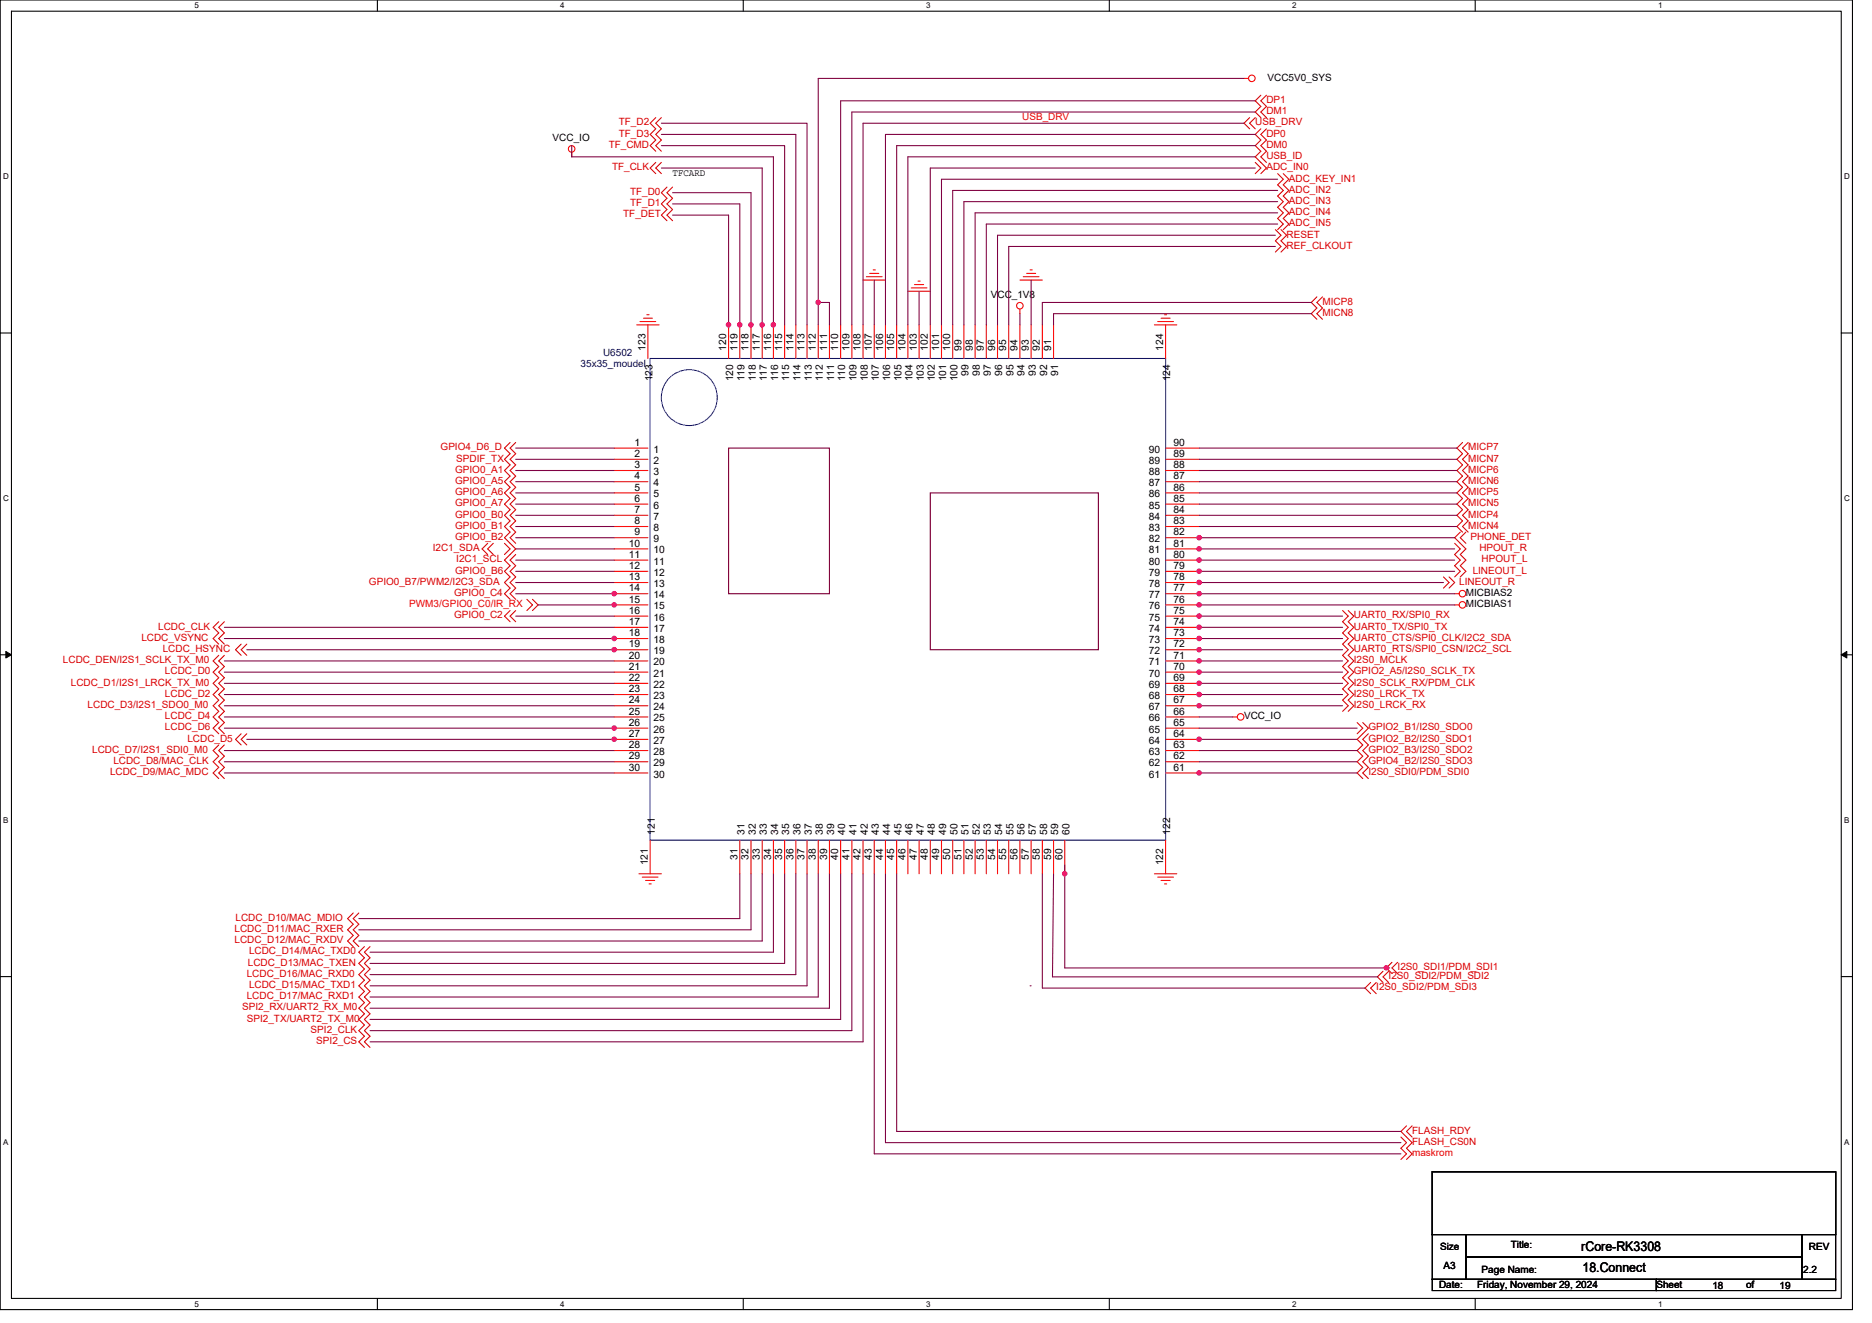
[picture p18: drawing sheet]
<svg xmlns="http://www.w3.org/2000/svg" width="297mm" height="210mm" viewBox="0 0 297 210" stroke-linecap="round" stroke-linejoin="round" font-family="sans-serif">
<defs><g id="words">
<g font-size="2.1">
<text x="250.9" y="198.5">rCore-RK3308</text>
<text x="251.1" y="201.9">18.Connect</text>
</g>
<g font-size="1.6" fill="#d50000">
<text x="201" y="16.4">DP1</text>
<text x="96.6" y="23.5">TF_CMD</text>
<text x="98.2" y="19.9">TF_D2</text>
<text x="98.2" y="21.7">TF_D3</text>
<text x="199.2" y="19.9">USB_DRV</text>
<text x="201" y="18.1">DM1</text>
<text x="201" y="23.5">DM0</text>
<text x="201" y="21.7">DP0</text>
<text x="97.1" y="27">TF_CLK</text>
<text x="201" y="25.3">USB_ID</text>
<text x="201" y="27">ADC_IN0</text>
<text x="204.5" y="28.8">ADC_KEY_IN1</text>
<text x="98.9" y="34.5">TF_DET</text>
<text x="100" y="30.9">TF_D0</text>
<text x="100" y="32.7">TF_D1</text>
<text x="204.5" y="30.6">ADC_IN2</text>
<text x="204.5" y="32.4">ADC_IN3</text>
<text x="204.5" y="34.1">ADC_IN4</text>
<text x="204.5" y="35.9">ADC_IN5</text>
<text x="204.1" y="37.7">RESET</text>
<text x="204.1" y="39.5">REF_CLKOUT</text>
<text x="209.8" y="50.1">MICN8</text>
<text x="209.8" y="48.4">MICP8</text>
<text x="69.9" y="71.5">GPIO4_D6_D</text>
<text x="233" y="71.5">MICP7</text>
<text x="72.2" y="75">GPIO0_A1</text>
<text x="72.2" y="76.8">GPIO0_A5</text>
<text x="72.4" y="73.3">SPDIF_TX</text>
<text x="233" y="76.8">MICN6</text>
<text x="233" y="75">MICP6</text>
<text x="233" y="73.3">MICN7</text>
<text x="72.2" y="78.6">GPIO0_A6</text>
<text x="72.2" y="80.4">GPIO0_A7</text>
<text x="72.2" y="82.1">GPIO0_B0</text>
<text x="72.2" y="83.9">GPIO0_B1</text>
<text x="233" y="80.4">MICN5</text>
<text x="233" y="78.6">MICP5</text>
<text x="233" y="83.9">MICN4</text>
<text x="233" y="82.1">MICP4</text>
<text x="68.7" y="87.5">I2C1_SDA</text>
<text x="72.2" y="85.7">GPIO0_B2</text>
<text x="72.4" y="89.3">I2C1_SCL</text>
<text x="233.3" y="85.7">PHONE_DET</text>
<text x="234.7" y="87.5">HPOUT_R</text>
<text x="235.1" y="89.3">HPOUT_L</text>
<text x="58.5" y="92.8">GPIO0_B7/PWM2/I2C3_SDA</text>
<text x="72" y="94.6">GPIO0_C4</text>
<text x="72.2" y="91">GPIO0_B6</text>
<text x="231.5" y="92.8">LINEOUT_R</text>
<text x="233.7" y="91">LINEOUT_L</text>
<text x="22.4" y="101.7">LCDC_VSYNC</text>
<text x="25.1" y="99.9">LCDC_CLK</text>
<text x="72" y="98.1">GPIO0_C2</text>
<text x="214.8" y="99.9">UART0_TX/SPI0_TX</text>
<text x="214.8" y="101.7">UART0_CTS/SPI0_CLK/I2C2_SDA</text>
<text x="214.8" y="98.1">UART0_RX/SPI0_RX</text>
<text x="10" y="105.3">LCDC_DEN/I2S1_SCLK_TX_M0</text>
<text x="25.8" y="103.5">LCDC_HSYNC</text>
<text x="26.2" y="107">LCDC_D0</text>
<text x="214.8" y="105.3">I2S0_MCLK</text>
<text x="214.8" y="107">GPIO2_A5/I2S0_SCLK_TX</text>
<text x="214.8" y="103.5">UART0_RTS/SPI0_CSN/I2C2_SCL</text>
<text x="11.2" y="108.8">LCDC_D1/I2S1_LRCK_TX_M0</text>
<text x="13.9" y="112.4">LCDC_D3/I2S1_SDO0_M0</text>
<text x="26.2" y="110.6">LCDC_D2</text>
<text x="214.8" y="110.6">I2S0_LRCK_TX</text>
<text x="214.8" y="112.4">I2S0_LRCK_RX</text>
<text x="214.8" y="108.8">I2S0_SCLK_RX/PDM_CLK</text>
<text x="14.6" y="119.5">LCDC_D7/I2S1_SDI0_M0</text>
<text x="26.2" y="115.9">LCDC_D6</text>
<text x="26.2" y="114.2">LCDC_D4</text>
<text x="29.7" y="117.7">LCDC_D5</text>
<text x="217.1" y="117.7">GPIO2_B2/I2S0_SDO1</text>
<text x="217.1" y="119.5">GPIO2_B3/I2S0_SDO2</text>
<text x="217.1" y="115.9">GPIO2_B1/I2S0_SDO0</text>
<text x="17.5" y="123">LCDC_D9/MAC_MDC</text>
<text x="18" y="121.3">LCDC_D8/MAC_CLK</text>
<text x="217.1" y="121.3">GPIO4_B2/I2S0_SDO3</text>
<text x="217.1" y="123">I2S0_SDI0/PDM_SDI0</text>
<text x="37.2" y="149.7">LCDC_D12/MAC_RXDV</text>
<text x="37.2" y="147.9">LCDC_D11/MAC_RXER</text>
<text x="37.4" y="146.2">LCDC_D10/MAC_MDIO</text>
<text x="39.2" y="155">LCDC_D16/MAC_RXD0</text>
<text x="39.3" y="153.3">LCDC_D13/MAC_TXEN</text>
<text x="39.5" y="151.5">LCDC_D14/MAC_TXD0</text>
<text x="220.3" y="155.4">I2S0_SDI2/PDM_SDI2</text>
<text x="221.8" y="154">I2S0_SDI1/PDM_SDI1</text>
<text x="38.4" y="160.4">SPI2_RX/UART2_RX_M0</text>
<text x="39.2" y="158.6">LCDC_D17/MAC_RXD1</text>
<text x="39.5" y="156.8">LCDC_D15/MAC_TXD1</text>
<text x="218.4" y="157.2">I2S0_SDI2/PDM_SDI3</text>
<text x="39.2" y="162.2">SPI2_TX/UART2_TX_M0</text>
<text x="49.3" y="163.9">SPI2_CLK</text>
<text x="50.2" y="165.7">SPI2_CS</text>
<text x="224.1" y="179.9">FLASH_RDY</text>
<text x="224.1" y="181.7">FLASH_CS0N</text>
</g>
<g font-size="1.6">
<text x="201.1" y="12.8">VCC5V0_SYS</text>
<text x="87.7" y="22.4">VCC_IO</text>
<text x="106.7" y="27.9">TFCARD</text>
<text x="157.2" y="47.3">VCC_1V8</text>
<text x="102.4" y="55.6" transform="rotate(-90 102.4 55.6)">123</text>
<text x="115.2" y="55.6" transform="rotate(-90 115.2 55.6)">120</text>
<text x="117" y="55.6" transform="rotate(-90 117 55.6)">119</text>
<text x="118.8" y="55.6" transform="rotate(-90 118.8 55.6)">118</text>
<text x="120.6" y="55.6" transform="rotate(-90 120.6 55.6)">117</text>
<text x="122.3" y="55.6" transform="rotate(-90 122.3 55.6)">116</text>
<text x="124.1" y="55.6" transform="rotate(-90 124.1 55.6)">115</text>
<text x="125.9" y="55.6" transform="rotate(-90 125.9 55.6)">114</text>
<text x="127.7" y="55.6" transform="rotate(-90 127.7 55.6)">113</text>
<text x="129.5" y="55.6" transform="rotate(-90 129.5 55.6)">112</text>
<text x="131.2" y="55.6" transform="rotate(-90 131.2 55.6)">111</text>
<text x="133" y="55.6" transform="rotate(-90 133 55.6)">110</text>
<text x="134.8" y="55.6" transform="rotate(-90 134.8 55.6)">109</text>
<text x="136.6" y="55.6" transform="rotate(-90 136.6 55.6)">108</text>
<text x="138.3" y="55.6" transform="rotate(-90 138.3 55.6)">107</text>
<text x="140.1" y="55.6" transform="rotate(-90 140.1 55.6)">106</text>
<text x="141.9" y="55.6" transform="rotate(-90 141.9 55.6)">105</text>
<text x="143.7" y="55.6" transform="rotate(-90 143.7 55.6)">104</text>
<text x="145.5" y="55.6" transform="rotate(-90 145.5 55.6)">103</text>
<text x="147.2" y="55.6" transform="rotate(-90 147.2 55.6)">102</text>
<text x="149" y="55.6" transform="rotate(-90 149 55.6)">101</text>
<text x="150.8" y="55.6" transform="rotate(-90 150.8 55.6)">100</text>
<text x="152.6" y="55.6" transform="rotate(-90 152.6 55.6)">99</text>
<text x="153.7" y="59.6" transform="rotate(-90 153.7 59.6)">99</text>
<text x="154.3" y="55.6" transform="rotate(-90 154.3 55.6)">98</text>
<text x="155.5" y="59.6" transform="rotate(-90 155.5 59.6)">98</text>
<text x="156.1" y="55.6" transform="rotate(-90 156.1 55.6)">97</text>
<text x="157.2" y="59.6" transform="rotate(-90 157.2 59.6)">97</text>
<text x="157.9" y="55.6" transform="rotate(-90 157.9 55.6)">96</text>
<text x="159" y="59.6" transform="rotate(-90 159 59.6)">96</text>
<text x="159.7" y="55.6" transform="rotate(-90 159.7 55.6)">95</text>
<text x="160.8" y="59.6" transform="rotate(-90 160.8 59.6)">95</text>
<text x="161.5" y="55.6" transform="rotate(-90 161.5 55.6)">94</text>
<text x="162.6" y="59.6" transform="rotate(-90 162.6 59.6)">94</text>
<text x="163.2" y="55.6" transform="rotate(-90 163.2 55.6)">93</text>
<text x="164.4" y="59.6" transform="rotate(-90 164.4 59.6)">93</text>
<text x="165" y="55.6" transform="rotate(-90 165 55.6)">92</text>
<text x="166.1" y="59.6" transform="rotate(-90 166.1 59.6)">92</text>
<text x="166.8" y="55.6" transform="rotate(-90 166.8 55.6)">91</text>
<text x="167.9" y="59.6" transform="rotate(-90 167.9 59.6)">91</text>
<text x="184.6" y="55.6" transform="rotate(-90 184.6 55.6)">124</text>
<text x="103.5" y="60.5" transform="rotate(-90 103.5 60.5)">123</text>
<text x="116.3" y="60.5" transform="rotate(-90 116.3 60.5)">120</text>
<text x="118.1" y="60.5" transform="rotate(-90 118.1 60.5)">119</text>
<text x="119.9" y="60.5" transform="rotate(-90 119.9 60.5)">118</text>
<text x="121.7" y="60.5" transform="rotate(-90 121.7 60.5)">117</text>
<text x="123.5" y="60.5" transform="rotate(-90 123.5 60.5)">116</text>
<text x="125.2" y="60.5" transform="rotate(-90 125.2 60.5)">115</text>
<text x="127" y="60.5" transform="rotate(-90 127 60.5)">114</text>
<text x="128.8" y="60.5" transform="rotate(-90 128.8 60.5)">113</text>
<text x="130.6" y="60.5" transform="rotate(-90 130.6 60.5)">112</text>
<text x="132.4" y="60.5" transform="rotate(-90 132.4 60.5)">111</text>
<text x="134.1" y="60.5" transform="rotate(-90 134.1 60.5)">110</text>
<text x="135.9" y="60.5" transform="rotate(-90 135.9 60.5)">109</text>
<text x="137.7" y="60.5" transform="rotate(-90 137.7 60.5)">108</text>
<text x="139.5" y="60.5" transform="rotate(-90 139.5 60.5)">107</text>
<text x="141.2" y="60.5" transform="rotate(-90 141.2 60.5)">106</text>
<text x="143" y="60.5" transform="rotate(-90 143 60.5)">105</text>
<text x="144.8" y="60.5" transform="rotate(-90 144.8 60.5)">104</text>
<text x="146.6" y="60.5" transform="rotate(-90 146.6 60.5)">103</text>
<text x="148.4" y="60.5" transform="rotate(-90 148.4 60.5)">102</text>
<text x="150.1" y="60.5" transform="rotate(-90 150.1 60.5)">101</text>
<text x="151.9" y="60.5" transform="rotate(-90 151.9 60.5)">100</text>
<text x="185.7" y="60.5" transform="rotate(-90 185.7 60.5)">124</text>
<text x="100.7" y="70.7">1</text>
<text x="103.7" y="71.8">1</text>
<text x="182.3" y="71.8">90</text>
<text x="186.2" y="70.7">90</text>
<text x="100.7" y="72.5">2</text>
<text x="100.7" y="74.3">3</text>
<text x="100.7" y="76.1">4</text>
<text x="100.7" y="77.9">5</text>
<text x="103.7" y="73.6">2</text>
<text x="103.7" y="75.4">3</text>
<text x="103.7" y="77.2">4</text>
<text x="182.3" y="77.2">87</text>
<text x="182.3" y="75.4">88</text>
<text x="182.3" y="73.6">89</text>
<text x="186.2" y="77.9">86</text>
<text x="186.2" y="76.1">87</text>
<text x="186.2" y="74.3">88</text>
<text x="186.2" y="72.5">89</text>
<text x="100.7" y="79.6">6</text>
<text x="100.7" y="81.4">7</text>
<text x="100.7" y="83.2">8</text>
<text x="103.7" y="79">5</text>
<text x="103.7" y="80.7">6</text>
<text x="103.7" y="82.5">7</text>
<text x="182.3" y="82.5">84</text>
<text x="182.3" y="80.7">85</text>
<text x="182.3" y="79">86</text>
<text x="186.2" y="83.2">83</text>
<text x="186.2" y="81.4">84</text>
<text x="186.2" y="79.6">85</text>
<text x="99.8" y="86.7">10</text>
<text x="99.8" y="88.5">11</text>
<text x="100.7" y="85">9</text>
<text x="103.7" y="84.3">8</text>
<text x="103.7" y="86.1">9</text>
<text x="103.7" y="87.8">10</text>
<text x="103.7" y="89.6">11</text>
<text x="182.3" y="89.6">80</text>
<text x="182.3" y="87.8">81</text>
<text x="182.3" y="86.1">82</text>
<text x="182.3" y="84.3">83</text>
<text x="186.2" y="88.5">80</text>
<text x="186.2" y="86.7">81</text>
<text x="186.2" y="85">82</text>
<text x="99.8" y="90.3">12</text>
<text x="99.8" y="92.1">13</text>
<text x="99.8" y="93.9">14</text>
<text x="99.8" y="95.6">15</text>
<text x="103.7" y="91.4">12</text>
<text x="103.7" y="93.2">13</text>
<text x="103.7" y="95">14</text>
<text x="182.3" y="95">77</text>
<text x="182.3" y="93.2">78</text>
<text x="182.3" y="91.4">79</text>
<text x="186.2" y="95.6">76</text>
<text x="186.2" y="93.9">77</text>
<text x="186.2" y="92.1">78</text>
<text x="186.2" y="90.3">79</text>
<text x="232.6" y="94.6">MICBIAS2</text>
<text x="99.8" y="97.4">16</text>
<text x="99.8" y="99.2">17</text>
<text x="99.8" y="101">18</text>
<text x="103.7" y="96.7">15</text>
<text x="103.7" y="98.5">16</text>
<text x="103.7" y="100.3">17</text>
<text x="182.3" y="100.3">74</text>
<text x="182.3" y="98.5">75</text>
<text x="182.3" y="96.7">76</text>
<text x="186.2" y="101">73</text>
<text x="186.2" y="99.2">74</text>
<text x="186.2" y="97.4">75</text>
<text x="232.6" y="96.4">MICBIAS1</text>
<text x="99.8" y="102.7">19</text>
<text x="99.8" y="104.5">20</text>
<text x="99.8" y="106.3">21</text>
<text x="103.7" y="102.1">18</text>
<text x="103.7" y="103.8">19</text>
<text x="103.7" y="105.6">20</text>
<text x="103.7" y="107.4">21</text>
<text x="182.3" y="107.4">70</text>
<text x="182.3" y="105.6">71</text>
<text x="182.3" y="103.8">72</text>
<text x="182.3" y="102.1">73</text>
<text x="186.2" y="106.3">70</text>
<text x="186.2" y="104.5">71</text>
<text x="186.2" y="102.7">72</text>
<text x="99.8" y="108.1">22</text>
<text x="99.8" y="109.9">23</text>
<text x="99.8" y="111.6">24</text>
<text x="99.8" y="113.4">25</text>
<text x="103.7" y="109.2">22</text>
<text x="103.7" y="111">23</text>
<text x="103.7" y="112.7">24</text>
<text x="182.3" y="112.7">67</text>
<text x="182.3" y="111">68</text>
<text x="182.3" y="109.2">69</text>
<text x="186.2" y="113.4">66</text>
<text x="186.2" y="111.6">67</text>
<text x="186.2" y="109.9">68</text>
<text x="186.2" y="108.1">69</text>
<text x="99.8" y="115.2">26</text>
<text x="99.8" y="117">27</text>
<text x="99.8" y="118.7">28</text>
<text x="103.7" y="114.5">25</text>
<text x="103.7" y="116.3">26</text>
<text x="103.7" y="118.1">27</text>
<text x="103.7" y="119.8">28</text>
<text x="182.3" y="119.8">63</text>
<text x="182.3" y="118.1">64</text>
<text x="182.3" y="116.3">65</text>
<text x="182.3" y="114.5">66</text>
<text x="186.2" y="118.7">63</text>
<text x="186.2" y="117">64</text>
<text x="186.2" y="115.2">65</text>
<text x="197.4" y="114.2">VCC_IO</text>
<text x="99.8" y="120.5">29</text>
<text x="99.8" y="122.3">30</text>
<text x="103.7" y="121.6">29</text>
<text x="103.7" y="123.4">30</text>
<text x="182.3" y="123.4">61</text>
<text x="182.3" y="121.6">62</text>
<text x="186.2" y="122.3">61</text>
<text x="186.2" y="120.5">62</text>
<text x="102.8" y="137.3" transform="rotate(-90 102.8 137.3)">121</text>
<text x="103.9" y="132.5" transform="rotate(-90 103.9 132.5)">121</text>
<text x="117" y="136.4" transform="rotate(-90 117 136.4)">31</text>
<text x="118.1" y="132.5" transform="rotate(-90 118.1 132.5)">31</text>
<text x="118.8" y="136.4" transform="rotate(-90 118.8 136.4)">32</text>
<text x="119.9" y="132.5" transform="rotate(-90 119.9 132.5)">32</text>
<text x="120.6" y="136.4" transform="rotate(-90 120.6 136.4)">33</text>
<text x="121.7" y="132.5" transform="rotate(-90 121.7 132.5)">33</text>
<text x="122.3" y="136.4" transform="rotate(-90 122.3 136.4)">34</text>
<text x="123.5" y="132.5" transform="rotate(-90 123.5 132.5)">34</text>
<text x="124.1" y="136.4" transform="rotate(-90 124.1 136.4)">35</text>
<text x="125.2" y="132.5" transform="rotate(-90 125.2 132.5)">35</text>
<text x="125.9" y="136.4" transform="rotate(-90 125.9 136.4)">36</text>
<text x="127" y="132.5" transform="rotate(-90 127 132.5)">36</text>
<text x="127.7" y="136.4" transform="rotate(-90 127.7 136.4)">37</text>
<text x="128.8" y="132.5" transform="rotate(-90 128.8 132.5)">37</text>
<text x="129.5" y="136.4" transform="rotate(-90 129.5 136.4)">38</text>
<text x="130.6" y="132.5" transform="rotate(-90 130.6 132.5)">38</text>
<text x="131.2" y="136.4" transform="rotate(-90 131.2 136.4)">39</text>
<text x="132.4" y="132.5" transform="rotate(-90 132.4 132.5)">39</text>
<text x="133" y="136.4" transform="rotate(-90 133 136.4)">40</text>
<text x="134.1" y="132.5" transform="rotate(-90 134.1 132.5)">40</text>
<text x="134.8" y="136.4" transform="rotate(-90 134.8 136.4)">41</text>
<text x="135.9" y="132.5" transform="rotate(-90 135.9 132.5)">41</text>
<text x="136.6" y="136.4" transform="rotate(-90 136.6 136.4)">42</text>
<text x="137.7" y="132.5" transform="rotate(-90 137.7 132.5)">42</text>
<text x="138.3" y="136.4" transform="rotate(-90 138.3 136.4)">43</text>
<text x="139.5" y="132.5" transform="rotate(-90 139.5 132.5)">43</text>
<text x="140.1" y="136.4" transform="rotate(-90 140.1 136.4)">44</text>
<text x="141.2" y="132.5" transform="rotate(-90 141.2 132.5)">44</text>
<text x="141.9" y="136.4" transform="rotate(-90 141.9 136.4)">45</text>
<text x="143" y="132.5" transform="rotate(-90 143 132.5)">45</text>
<text x="143.7" y="136.4" transform="rotate(-90 143.7 136.4)">46</text>
<text x="144.8" y="132.5" transform="rotate(-90 144.8 132.5)">46</text>
<text x="145.5" y="136.4" transform="rotate(-90 145.5 136.4)">47</text>
<text x="146.6" y="132.5" transform="rotate(-90 146.6 132.5)">47</text>
<text x="147.2" y="136.4" transform="rotate(-90 147.2 136.4)">48</text>
<text x="148.4" y="132.5" transform="rotate(-90 148.4 132.5)">48</text>
<text x="149" y="136.4" transform="rotate(-90 149 136.4)">49</text>
<text x="150.1" y="132.5" transform="rotate(-90 150.1 132.5)">49</text>
<text x="150.8" y="136.4" transform="rotate(-90 150.8 136.4)">50</text>
<text x="151.9" y="132.5" transform="rotate(-90 151.9 132.5)">50</text>
<text x="152.6" y="136.4" transform="rotate(-90 152.6 136.4)">51</text>
<text x="153.7" y="132.5" transform="rotate(-90 153.7 132.5)">51</text>
<text x="154.3" y="136.4" transform="rotate(-90 154.3 136.4)">52</text>
<text x="155.5" y="132.5" transform="rotate(-90 155.5 132.5)">52</text>
<text x="156.1" y="136.4" transform="rotate(-90 156.1 136.4)">53</text>
<text x="157.2" y="132.5" transform="rotate(-90 157.2 132.5)">53</text>
<text x="157.9" y="136.4" transform="rotate(-90 157.9 136.4)">54</text>
<text x="159" y="132.5" transform="rotate(-90 159 132.5)">54</text>
<text x="159.7" y="136.4" transform="rotate(-90 159.7 136.4)">55</text>
<text x="160.8" y="132.5" transform="rotate(-90 160.8 132.5)">55</text>
<text x="161.5" y="136.4" transform="rotate(-90 161.5 136.4)">56</text>
<text x="162.6" y="132.5" transform="rotate(-90 162.6 132.5)">56</text>
<text x="163.2" y="136.4" transform="rotate(-90 163.2 136.4)">57</text>
<text x="164.4" y="132.5" transform="rotate(-90 164.4 132.5)">57</text>
<text x="165" y="136.4" transform="rotate(-90 165 136.4)">58</text>
<text x="166.1" y="132.5" transform="rotate(-90 166.1 132.5)">58</text>
<text x="166.8" y="136.4" transform="rotate(-90 166.8 136.4)">59</text>
<text x="167.9" y="132.5" transform="rotate(-90 167.9 132.5)">59</text>
<text x="168.6" y="136.4" transform="rotate(-90 168.6 136.4)">60</text>
<text x="169.7" y="132.5" transform="rotate(-90 169.7 132.5)">60</text>
<text x="184.6" y="137.3" transform="rotate(-90 184.6 137.3)">122</text>
<text x="185.7" y="132.5" transform="rotate(-90 185.7 132.5)">122</text>
<text x="228.5" y="198.4">Size</text>
<text x="229" y="201.4">A3</text>
<text x="235.1" y="202">Page Name:</text>
<text x="239.7" y="198.1">Title:</text>
<text x="286.1" y="202">2.2</text>
<text x="287" y="198.4">REV</text>
<text x="228.3" y="204.5">Date:</text>
<text x="234.4" y="204.5">Friday, November 29, 2024</text>
<text x="262.8" y="204.5">Sheet</text>
<text x="271.7" y="204.6">18</text>
<text x="277" y="204.5">of</text>
<text x="282.4" y="204.6">19</text>
</g>
<g font-size="1.6" fill="#f00">
<text x="162.2" y="19.1">USB_DRV</text>
<text x="64.9" y="96.4">PWM3/GPIO0_C0/IR_RX</text>
<text x="224.1" y="183.5">maskrom</text>
</g>
<g font-size="1.6" fill="#000080">
<text x="92.1" y="58.3">35x35_moudel</text>
<text x="95.7" y="56.5">U6502</text>
</g>
<g font-size="1.3">
<text x="30.8" y="1.3">5</text>
<text x="88.9" y="1.3">4</text>
<text x="147" y="1.3">3</text>
<text x="205" y="1.3">2</text>
<text x="263.1" y="1.3">1</text>
<text x=".5" y="28.4">D</text>
<text x="292.6" y="28.4">D</text>
<text x=".5" y="79.5">C</text>
<text x="292.6" y="79.5">C</text>
<text x=".5" y="130.6">B</text>
<text x="292.6" y="130.6">B</text>
<text x=".5" y="181.7">A</text>
<text x="292.6" y="181.7">A</text>
<text x="30.8" y="207.4">5</text>
<text x="88.9" y="207.4">4</text>
<text x="147" y="207.4">3</text>
<text x="205" y="207.4">2</text>
<text x="263.1" y="207.4">1</text>
</g>
</g></defs>
<path d="M0 0h293.9v207.9h-293.9zM1.8 1.8h290.4v204.3h-290.4z" fill="none" stroke="#000" stroke-width=".17"/>
<g fill="#fff">
<path d="M30.8 .2h.7v1.4h-.7z"/>
<path d="M30.8 206.3h.7v1.4h-.7z"/>
</g>
<path d="M59.9 0v1.8M59.9 206.1v1.8" fill="none" stroke="#000" stroke-width=".17"/>
<g fill="#fff">
<path d="M88.9 .2h.7v1.4h-.7z"/>
<path d="M88.9 206.3h.7v1.4h-.7z"/>
</g>
<path d="M117.9 0v1.8M117.9 206.1v1.8" fill="none" stroke="#000" stroke-width=".17"/>
<g fill="#fff">
<path d="M147 .2h.7v1.4h-.7z"/>
<path d="M147 206.3h.7v1.4h-.7z"/>
</g>
<path d="M176 0v1.8M176 206.1v1.8" fill="none" stroke="#000" stroke-width=".17"/>
<g fill="#fff">
<path d="M205 .2h.7v1.4h-.7z"/>
<path d="M205 206.3h.7v1.4h-.7z"/>
</g>
<path d="M234.1 0v1.8M234.1 206.1v1.8" fill="none" stroke="#000" stroke-width=".17"/>
<g fill="#fff">
<path d="M263.1 .2h.7v1.4h-.7z"/>
<path d="M263.1 206.3h.7v1.4h-.7z"/>
<path d="M.5 27.3h.9v1.4h-.9z"/>
<path d="M292.6 27.3h.9v1.4h-.9z"/>
<path d="M.5 78.4h.9v1.4h-.9z"/>
<path d="M292.6 78.4h.9v1.4h-.9z"/>
</g>
<path d="M0 52.9h1.8M292.2 52.9h1.7" fill="none" stroke="#000" stroke-width=".17"/>
<g fill="#fff">
<path d="M.5 129.5h.8v1.4h-.8z"/>
<path d="M292.6 129.5h.9v1.4h-.9z"/>
</g>
<path d="M0 103.9h1.8M292.2 103.9h1.7" fill="none" stroke="#000" stroke-width=".17"/>
<path d="M.9 103.4l.9 .5-.9 .5zM292.2 103.9l.8-.5v1z" fill="#000" stroke="#000" stroke-width=".16"/>
<g fill="#fff">
<path d="M.5 180.5h.8v1.4h-.8z"/>
<path d="M292.6 180.5h.9v1.4h-.9z"/>
</g>
<path d="M0 155h1.8M292.2 155h1.7M227.3 186h64v9.9h-64zM227.3 195.9h5.3v7.2h-5.3zM232.6 195.9h53.3v3.6h-53.3zM232.6 199.5h53.3v3.6h-53.3zM285.9 195.9h5.4v7.2h-5.4zM227.3 203.1h35.5v1.7h-35.5zM262.8 203.1h28.5v1.7h-28.5z" fill="none" stroke="#000" stroke-width=".17"/>
<path d="M115.6 71.1h16v23.1h-16zM147.6 78.2h26.7v24.9h-26.7z" fill="none" stroke="#800000" stroke-width=".17"/>
<g fill="none" stroke="#f00" stroke-width=".17">
<path d="M197.4 12.4h.7M90.7 24.2v.7M101 51.6h3.6M101.6 51h2.5M102.1 50.5h1.4M102.6 50h.4M102.8 51.6v5.3M115.6 51.6v5.3M117.4 51.6v5.3M119.2 51.6v5.3M120.9 51.6v5.3M122.7 51.6v5.3"/>
<path d="M124.5 51.6v5.3M126.3 51.6v5.3M128.1 51.6v5.3M129.8 51.6v5.3M131.6 51.6v5.3M133.4 51.6v5.3M135.2 51.6v5.3M136.9 44.4h3.6M136.9 51.6v5.3M137.5 43.9h2.5M138 43.4h1.4M138.6 42.8h.3"/>
<path d="M138.7 51.6v5.3M140.5 51.6v5.3M142.3 51.6v5.3M144.1 46.2h3.5M144.1 51.6v5.3M144.6 45.7h2.5M145.1 45.2h1.5M145.7 44.6h.3M145.8 51.6v5.3M147.6 51.6v5.3M149.4 51.6v5.3M151.2 51.6v5.3"/>
<path d="M152.9 51.6v5.3M154.7 51.6v5.3M156.5 51.6v5.3M158.3 51.6v5.3M160.1 51.6v5.3M161.8 44.4h3.6M161.8 49.1v.7M161.8 51.6v5.3M162.4 43.9h2.5M162.9 43.4h1.4M163.4 42.8h.4M163.6 51.6v5.3"/>
<path d="M165.4 51.6v5.3M167.2 51.6v5.3M183.2 51.6h3.5M183.7 51h2.5M184.2 50.5h1.5M184.8 50h.3M185 51.6v5.3M97.5 71.1h5.3M97.5 72.9h5.3M97.5 74.7h5.3M97.5 76.5h5.3M97.5 78.2h5.3"/>
<path d="M185 78.2h5.3M185 76.5h5.3M185 74.7h5.3M185 72.9h5.3M185 71.1h5.3M97.5 80h5.3M97.5 81.8h5.3M97.5 83.6h5.3M97.5 85.3h5.3M97.5 87.1h5.3M97.5 88.9h5.3M97.5 90.7h5.3"/>
<path d="M97.5 92.5h5.3M97.5 94.2h5.3M97.5 96h5.3M97.5 97.8h5.3M97.5 99.6h5.3M185 99.6h5.3M185 97.8h5.3M185 96h5.3M185 94.2h5.3M185 92.5h5.3M185 90.7h5.3M185 88.9h5.3"/>
<path d="M185 87.1h5.3M185 85.3h5.3M185 83.6h5.3M185 81.8h5.3M185 80h5.3M230.8 96h.7M230.8 94.2h.7M97.5 101.3h5.3M97.5 103.1h5.3M97.5 104.9h5.3M97.5 106.7h5.3M97.5 108.5h5.3"/>
<path d="M97.5 110.2h5.3M97.5 112h5.3M97.5 113.8h5.3M97.5 115.6h5.3M97.5 117.3h5.3M97.5 119.1h5.3M185 119.1h5.3M185 117.3h5.3M185 115.6h5.3M185 113.8h5.3M185 112h5.3M185 110.2h5.3"/>
<path d="M185 108.5h5.3M185 106.7h5.3M185 104.9h5.3M185 103.1h5.3M185 101.3h5.3M195.6 113.8h.7M97.5 120.9h5.3M97.5 122.7h5.3M101.4 138.7h3.5M101.9 139.2h2.5M102.4 139.7h1.5M103.2 133.3v5.4"/>
<path d="M117.4 133.3v5.4M119.2 133.3v5.4M120.9 133.3v5.4M122.7 133.3v5.4M124.5 133.3v5.4M126.3 133.3v5.4M128.1 133.3v5.4M129.8 133.3v5.4M131.6 133.3v5.4M133.4 133.3v5.4M135.2 133.3v5.4M136.9 133.3v5.4"/>
<path d="M138.7 133.3v5.4M140.5 133.3v5.4M142.3 133.3v5.4M144.1 133.3v5.4M145.8 133.3v5.4M147.6 133.3v5.4M149.4 133.3v5.4M151.2 133.3v5.4M152.9 133.3v5.4M154.7 133.3v5.4M156.5 133.3v5.4M158.3 133.3v5.4"/>
<path d="M160.1 133.3v5.4M161.8 133.3v5.4M163.6 133.3v5.4M165.4 133.3v5.4M167.2 133.3v5.4M168.9 133.3v5.4M183.2 138.7h3.5M183.7 139.2h2.5M184.2 139.7h1.5M185 122.7h5.3M185 120.9h5.3M185 133.3v5.4"/>
<path d="M103 140.3h.3M184.8 140.3h.3"/>
<circle cx="198.6" cy="12.4" r=".52"/>
<circle cx="90.7" cy="23.6" r=".52"/>
<circle cx="161.8" cy="48.5" r=".52"/>
<circle cx="232.1" cy="96" r=".52"/>
<circle cx="232.1" cy="94.2" r=".52"/>
<circle cx="196.9" cy="113.8" r=".52"/>
</g>
<g fill="none" stroke="#d50000" stroke-width=".17">
<path d="M104.1 18.7l-.9 .9 .9 .8-.9 .9 .9 .9-.9 .9 .9 .9M104.9 18.7l-.8 .9 .8 .8-.8 .9 .8 .9-.8 .9 .8 .9M198.3 18.7l-.9 .9 .9 .8M199.2 18.7l-.9 .9 .9 .8M200.1 15.1l-.9 .9 .9 .9-.9 .9 .9 .9M201 15.1l-.9 .9 .9 .9-.9 .9 .9 .9M104.1 25.8l-.9 .9 .9 .9M104.9 25.8l-.8 .9 .8 .9M105.8 29.7l-.9 .9 .9 .9-.9 .9 .9 .9-.9 .8 .9 .9M106.7 29.7l-.9 .9 .9 .9-.9 .9 .9 .9-.9 .8 .9 .9M199.2 25.8l.9 .9-.9 .9M200.1 20.4l-.9 .9 .9 .9-.9 .9 .9 .9-.9 .9 1.8 1.8-.9 .9"/>
<path d="M201 20.4l-.9 .9 .9 .9-.9 .9 .9 .9-.9 .9 .9 .9M202.4 36.4l.9 .9-.9 .9 .9 .9-.9 .9M202.7 27.6l.9 .8-.9 .9 .9 .9-.9 .9 .9 .9-.9 .9 .9 .9-.9 .9 .9 .9-.9 .8M203.3 36.4l.8 .9-.8 .9 .8 .9-.8 .9M203.6 27.6l.9 .8-.9 .9 .9 .9-.9 .9 .9 .9-.9 .9 .9 .9-.9 .9 .9 .9-.9 .8M209 47.1l-.9 .9 .9 .9-.9 .9 .9 .9M209.8 47.1l-.8 .9 .8 .9-.8 .9 .8 .9M80.9 70.2l-.9 .9 .9 .9-.9 .9 .9 .9-.9 .9 .9 .9-.9 .9 .9 .8-.9 .9 .9 .9-.9 .9 .9 .9-.9 .9 .9 .9-.9 .9 .9 .9-.9 .8 1.8 1.8-1.8 1.8 .9 .9-.9 .9 .9 .9-.9 .9 .9 .8-.9 .9 .9 .9M81.8 70.2l-.9 .9 .9 .9-.9 .9 .9 .9-.9 .9 .9 .9-.9 .9 .9 .8-.9 .9 .9 .9-.9 .9 .9 .9-.9 .9 .9 .9-.9 .9 .9 .9-.9 .8 .9 .9M232.1 70.2l-.9 .9 .9 .9-.9 .9 .9 .9-.9 .9 .9 .9-.9 .9 .9 .8-.9 .9 .9 .9-.9 .9 .9 .9-.9 .9 .9 .9-.9 .9 .9 .9M233 70.2l-.9 .9 .9 .9-.9 .9 .9 .9-.9 .9 .9 .9-.9 .9 .9 .8-.9 .9 .9 .9-.9 .9 .9 .9-.9 .9 .9 .9-.9 .9 .9 .9M34.7 98.7l-.9 .9 .9 .9-.9 .8 .9 .9"/>
<path d="M35.6 98.7l-.9 .9 .9 .9-.9 .8 .9 .9M77.4 86.2l-.9 .9 .9 .9M78.3 86.2l-.9 .9 .9 .9M80 86.2l.9 .9-.9 .9M80.9 96.9l-.9 .9 .9 .9M81.8 88l-.9 .9 .9 .9-.9 .9 .9 .9-.9 .9 .9 .8-.9 .9 .9 .9M81.8 96.9l-.9 .9 .9 .9M83.6 95.1l.9 .9-.9 .9M84.5 95.1l.9 .9-.9 .9M213 96.9l.9 .9-.9 .9 .9 .9-.9 .9 .9 .8-.9 .9 .9 .9-.9 .9 .9 .9-.9 .9 .9 .9-.9 .9 .9 .9-.9 .8 .9 .9-.9 .9 .9 .9-.9 .9M213.9 96.9l.9 .9-.9 .9 .9 .9-.9 .9 .9 .8-.9 .9 .9 .9-.9 .9 .9 .9-.9 .9 .9 .9-.9 .9 .9 .9-.9 .8 .9 .9-.9 .9 .9 .9-.9 .9M229 91.6l.9 .9-.9 .8"/>
<path d="M229.9 91.6l.9 .9-.9 .8M230.8 86.2l.9 .9-.9 .9 .9 .9-.9 .9 .9 .9-.9 .9M231.7 84.5l-.9 .8 1.8 1.8-.9 .9 .9 .9-.9 .9 .9 .9-.9 .9M232.6 84.5l-.9 .8 .9 .9M34.7 118.2l-.9 .9 .9 .9-.9 .9 .9 .9-.9 .9 .9 .9M34.7 104l-.9 .9 .9 .9-.9 .9 .9 .9-.9 .9 .9 .8-.9 .9 .9 .9-.9 .9 .9 .9-.9 .9 .9 .9-.9 .9 .9 .9M35.6 118.2l-.9 .9 .9 .9-.9 .9 .9 .9-.9 .9 .9 .9M35.6 104l-.9 .9 .9 .9-.9 .9 .9 .9-.9 .9 .9 .8-.9 .9 .9 .9-.9 .9 .9 .9-.9 .9 .9 .9-.9 .9 .9 .9M38.3 102.2l-.9 .9 .9 .9M38.3 116.5l-.9 .8 .9 .9M39.2 102.2l-.9 .9 .9 .9M39.2 116.5l-.9 .8 .9 .9"/>
<path d="M215.3 114.7l.9 .9-.9 .9M216.2 114.7l.9 .9-1.8 1.7 .9 .9-.9 .9 .9 .9-.9 .9 .9 .9-.9 .9 .9 .9M217.1 116.5l-.9 .8 .9 .9-.9 .9 .9 .9-.9 .9 .9 .9-.9 .9 .9 .9M56 144.9l-.8 .9 .8 .9-.8 .9 .8 .9-.8 .9 .8 .8M56.9 144.9l-.9 .9 .9 .9-.9 .9 .9 .9-.9 .9 .9 .8M57.8 150.2l-.9 .9 .9 .9-.9 .9 .9 .9-.9 .9 .9 .9-.9 .9 .9 .9-.9 .8 .9 .9-.9 .9 .9 .9-.9 .9 .9 .9-.9 .9 .9 .9-.9 .9 .9 .8M58.7 150.2l-.9 .9 .9 .9-.9 .9 .9 .9-.9 .9 .9 .9-.9 .9 .9 .9-.9 .8 .9 .9-.9 .9 .9 .9-.9 .9 .9 .9-.9 .9 .9 .9-.9 .9 .9 .8M217.5 155.9l-.9 .9 .9 .9M218.4 155.9l-.9 .9 .9 .9M219.5 154.2l-.9 .8 .9 .9M220.3 154.2l-.8 .8 .8 .9M220.9 152.7l-.9 .9 .9 .9"/>
<path d="M221.8 152.7l-.9 .9 .9 .9M223.2 178.7l-.9 .9 1.8 1.8-.9 .8 .9 .9-.9 .9M224.1 178.7l-.9 .9 .9 .9M222.3 180.5l.9 .9-.9 .8 .9 .9-.9 .9"/>
</g>
<g fill="none" stroke="#00f" stroke-width=".17">
<path d="M103.2 56.9h81.8v76.4h-81.8z"/>
<circle cx="109.4" cy="63.1" r="4.4"/>
</g>
<g fill="none" stroke="#800040" stroke-width=".17">
<path d="M104.9 19.6h23.2v32M197.4 12.4h-67.6v35.6M197.4 19.6h-60.5v32M199.2 17.8h-64v33.8M199.2 16h-65.8v35.6M90.7 23.1v1.8h32v27M104.9 26.7h16v25.2M104.9 23.1h19.6v28.5M104.9 21.3h21.4v30.3M106.7 30.6h12.5v21.3M106.7 32.4h10.7v19.5M106.7 34.1h8.9v18"/>
<path d="M199.2 24.9h-55.1v26.7M199.2 23.1h-56.9v28.5M199.2 21.3h-58.7v30.3M199.2 26.7h-51.6v24.9M202.4 37.3h-44.1v14.3M202.4 39.1h-42.3v12.5M202.7 30.2h-51.5v21.4M202.7 32h-49.8v19.6M202.7 33.8h-48v17.8M202.7 35.6h-46.2v16M202.7 28.4h-53.3v23.2M129.8 48v3.6"/>
<path d="M129.8 48h1.8v3.6M138.7 44.4v7.2M145.8 46.2v5.4M161.8 49.8v1.8M163.6 44.4v7.2M208.1 48h-42.7v3.6M208.1 49.8h-40.9v1.8M81.8 72.9h15.7M81.8 71.1h15.7M81.8 74.7h15.7M81.8 76.5h15.7M81.8 78.2h15.7"/>
<path d="M190.3 74.7h40.9M190.3 78.2h40.9M190.3 72.9h40.9M190.3 71.1h40.9M190.3 76.5h40.9M35.6 99.6h61.9M81.8 97.8h15.7M81.8 80h15.7M81.8 81.8h15.7M81.8 83.6h15.7M81.8 85.3h15.7M81.8 88.9h15.7"/>
<path d="M81.8 87.1h15.7M81.8 90.7h15.7M81.8 92.5h15.7M81.8 94.2h16M85.4 96h12.4M189.9 97.8h23.1M189.9 99.6h23.1M189.9 88.9h40.9M189.9 96h40.9M189.9 94.2h40.9M189.9 85.3h40.9M189.9 87.1h40.9"/>
<path d="M190.3 80h40.9M190.3 83.6h40.9M190.3 81.8h40.9M229 92.5h-39.1M230.8 90.7h-40.9M35.6 104.9h61.9M35.6 106.7h61.9M35.6 115.6h62.2M35.6 119.1h61.9M35.6 112h61.9M35.6 113.8h61.9M35.6 110.2h61.9"/>
<path d="M35.6 108.5h61.9M39.2 103.1h58.6M39.2 117.3h58.6M97.8 101.3h-62.2M189.9 110.2h23.1M189.9 101.3h23.1M189.9 103.1h23.1M189.9 106.7h23.1M189.9 108.5h23.1M189.9 112h23.1M189.9 117.3h25.4M190.3 119.1h25"/>
<path d="M190.3 115.6h25M190.3 113.8h5.3M213 104.9h-23.1M35.6 120.9h61.9M35.6 122.7h61.9M117.4 138.7v7.1h-60.5M119.2 138.7v8.9h-62.3M120.9 138.7v10.7h-64M122.7 138.7v12.4h-64M124.5 138.7v14.2h-65.8M126.3 138.7v16h-67.6M128.1 138.7v17.8h-69.4"/>
<path d="M129.8 138.7v19.5h-71.1M131.6 138.7v21.3h-72.9M133.4 138.7v23.1h-74.7M135.2 138.7v24.9h-76.5M136.9 138.7v26.7h-78.2M138.7 138.7v44.4h83.6M140.5 138.7v42.7h81.8M142.3 138.7v40.9h80M165.4 138.7v18.1h51.2M167.2 138.7l-.2 16.3h51.6M168.9 137.3v16.3h51.6M190.1 122.7h25.2"/>
<path d="M190.3 120.9h25M163.4 156.5h.2"/>
</g>
<g fill="#f0f" stroke="#f0f" stroke-width=".17">
<circle cx="97.5" cy="94.2" r=".35"/>
<circle cx="97.5" cy="101.3" r=".35"/>
<circle cx="97.5" cy="115.6" r=".35"/>
<circle cx="120.9" cy="51.5" r=".35"/>
<circle cx="122.7" cy="51.5" r=".35"/>
<circle cx="115.6" cy="51.5" r=".35"/>
<circle cx="117.4" cy="51.5" r=".35"/>
<circle cx="119.2" cy="51.5" r=".35"/>
<circle cx="129.8" cy="48" r=".35"/>
<circle cx="97.5" cy="96" r=".35"/>
<circle cx="97.5" cy="103.1" r=".35"/>
<circle cx="97.5" cy="117.3" r=".35"/>
<circle cx="190.3" cy="90.7" r=".35"/>
<circle cx="190.3" cy="94.2" r=".35"/>
<circle cx="190.3" cy="96" r=".35"/>
<circle cx="190.3" cy="88.9" r=".35"/>
<circle cx="190.3" cy="87.1" r=".35"/>
<circle cx="190.3" cy="85.3" r=".35"/>
<circle cx="190.3" cy="92.4" r=".35"/>
<circle cx="190.3" cy="110.2" r=".35"/>
<circle cx="190.3" cy="104.9" r=".35"/>
<circle cx="190.3" cy="97.8" r=".35"/>
<circle cx="190.3" cy="101.3" r=".35"/>
<circle cx="190.3" cy="103.1" r=".35"/>
<circle cx="190.3" cy="99.6" r=".35"/>
<circle cx="190.3" cy="112" r=".35"/>
<circle cx="190.3" cy="108.4" r=".35"/>
<circle cx="190.3" cy="106.7" r=".35"/>
<circle cx="190.3" cy="122.7" r=".35"/>
<circle cx="190.3" cy="117.3" r=".35"/>
<circle cx="168.9" cy="138.7" r=".35"/>
<circle cx="220" cy="153.6" r=".35"/>
</g>
<use href="#words"/>
</svg>
